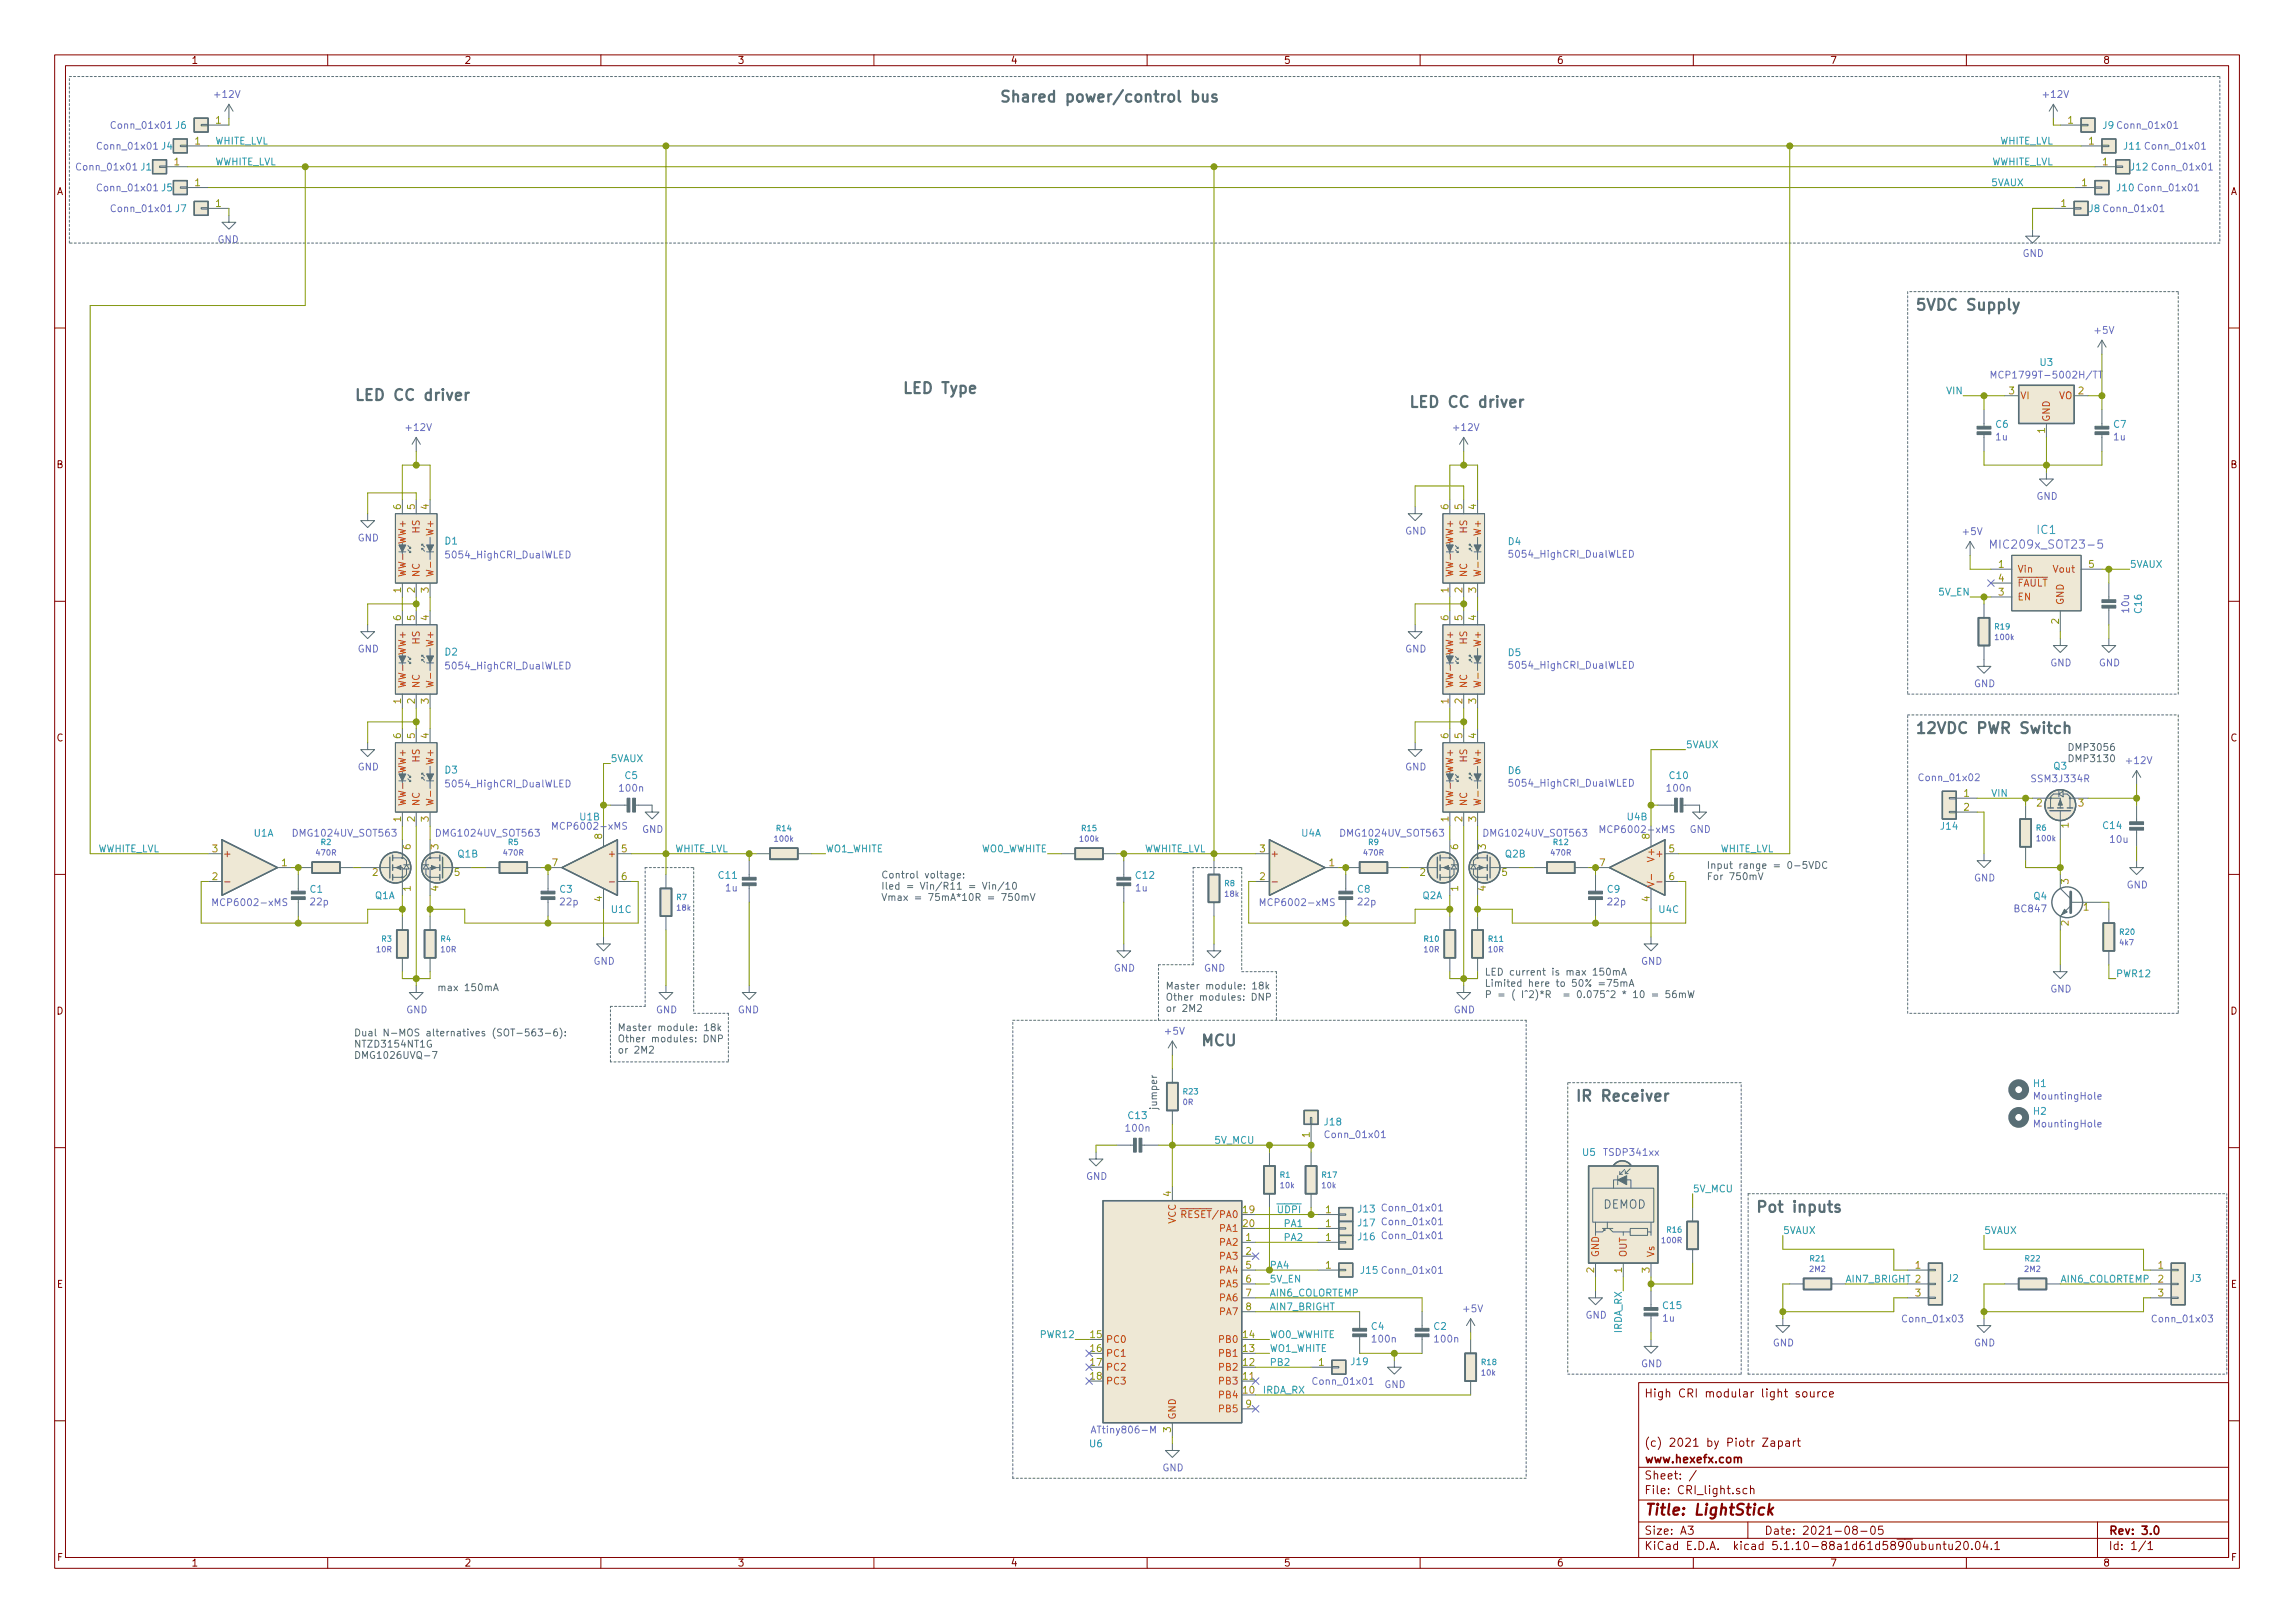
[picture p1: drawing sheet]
<svg xmlns="http://www.w3.org/2000/svg" width="420mm" height="297mm" viewBox="0 0 420 297" stroke-linecap="round" stroke-linejoin="round" font-family="sans-serif">
<defs><g id="words">
<g font-size="2.8" fill="#586e75">
<text x="182.9" y="18.7">Shared power/control bus</text>
<text x="350.5" y="56.8">5VDC Supply</text>
<text x="64.8" y="73.3">LED CC driver</text>
<text x="165.1" y="72">LED Type</text>
<text x="257.8" y="74.6">LED CC driver</text>
<text x="350.5" y="134.3">12VDC PWR Switch</text>
<text x="219.7" y="191.4">MCU</text>
<text x="288.3" y="201.6">IR Receiver</text>
<text x="321.3" y="221.9">Pot inputs</text>
</g>
<text font-size="2.8" fill="#840000" x="301" y="277.3">Title: LightStick</text>
<text font-size="2.1" fill="#6c71c4" x="365.5" y="100.4">MIC209x_SOT23-5</text>
<text font-size="2.1" fill="#268bd2" x="373" y="97.7">IC1</text>
<text font-size="2.1" fill="#586e75" x="293.5" y="221.2">DEMOD</text>
<g font-size="2.1" fill="#840000">
<text x="301" y="255.8">High CRI modular light source</text>
<text x="301" y="267.8">www.hexefx.com</text>
<text x="301" y="264.8">(c) 2021 by Piotr Zapart</text>
<text x="301" y="273.5">File: CRI_light.sch</text>
<text x="301" y="270.8">Sheet: /</text>
<text x="301" y="280.9">Size: A3</text>
<text x="323" y="280.9">Date: 2021-08-05</text>
<text x="386" y="280.9">Rev: 3.0</text>
<text x="301" y="283.7">KiCad E.D.A. kicad 5.1.10-88a1d61d5890ubuntu20.04.1</text>
<text x="386" y="283.7">Id: 1/1</text>
</g>
<g font-size="1.8" fill="#840000">
<text x="35" y="11.7">1</text>
<text x="85" y="11.7">2</text>
<text x="135" y="11.7">3</text>
<text x="185" y="11.7">4</text>
<text x="235" y="11.7">5</text>
<text x="285" y="11.7">6</text>
<text x="335" y="11.7">7</text>
<text x="385" y="11.7">8</text>
<text x="10.4" y="35.7">A</text>
<text x="408.4" y="35.7">A</text>
<text x="10.4" y="85.7">B</text>
<text x="408.4" y="85.7">B</text>
<text x="10.4" y="135.7">C</text>
<text x="408.4" y="135.7">C</text>
<text x="10.4" y="185.7">D</text>
<text x="408.4" y="185.7">D</text>
<text x="10.4" y="235.7">E</text>
<text x="408.4" y="235.7">E</text>
<text x="10.5" y="285.7">F</text>
<text x="35" y="286.7">1</text>
<text x="85" y="286.7">2</text>
<text x="135" y="286.7">3</text>
<text x="185" y="286.7">4</text>
<text x="235" y="286.7">5</text>
<text x="285" y="286.7">6</text>
<text x="335" y="286.7">7</text>
<text x="385" y="286.7">8</text>
<text x="408.5" y="285.7">F</text>
</g>
<g font-size="1.8" fill="#6c71c4">
<text x="39.4" y="17.9">+12V</text>
<text x="374.2" y="17.9">+12V</text>
<text x="20.7" y="23.6">Conn_01x01</text>
<text x="385" y="23.6">J9 Conn_01x01</text>
<text x="18.1" y="27.4">Conn_01x01</text>
<text x="393.1" y="27.4">Conn_01x01</text>
<text x="14.3" y="31.2">Conn_01x01</text>
<text x="18.1" y="35">Conn_01x01</text>
<text x="391.8" y="35">Conn_01x01</text>
<text x="394.3" y="31.2">Conn_01x01</text>
<text x="20.7" y="38.8">Conn_01x01</text>
<text x="382.5" y="38.8">J8 Conn_01x01</text>
<text x="39.8" y="44.5">GND</text>
<text x="370.3" y="47">GND</text>
<text x="383.6" y="61.1">+5V</text>
<text x="366" y="69.3">MCP1799T-5002H/TT</text>
<text x="74.5" y="78.9">+12V</text>
<text x="266.3" y="78.9">+12V</text>
<text x="365.4" y="80.6">1u</text>
<text x="387" y="80.6">1u</text>
<text x="372.8" y="91.5">GND</text>
<text x="65.5" y="99.1">GND</text>
<text x="257.3" y="97.8">GND</text>
<text x="359.5" y="97.9">+5V</text>
<text x="82" y="102.2">5054_HighCRI_DualWLED</text>
<text x="276.7" y="102.1">5054_HighCRI_DualWLED</text>
<text x="389.8" y="112.1" transform="rotate(-90 389.8 112.1)">10u</text>
<text x="65.5" y="119.4">GND</text>
<text x="257.3" y="119.4">GND</text>
<text x="82" y="122.5">5054_HighCRI_DualWLED</text>
<text x="276.7" y="122.4">5054_HighCRI_DualWLED</text>
<text x="361.4" y="125.8">GND</text>
<text x="375.4" y="122">GND</text>
<text x="384.3" y="122">GND</text>
<text x="65.5" y="141">GND</text>
<text x="257.3" y="141">GND</text>
<text x="276.7" y="144">5054_HighCRI_DualWLED</text>
<text x="351.6" y="143">Conn_01x02</text>
<text x="372.2" y="143.2">SSM3J334R</text>
<text x="389.5" y="139.8">+12V</text>
<text x="82" y="144.1">5054_HighCRI_DualWLED</text>
<text x="113.6" y="144.9">100n</text>
<text x="305.3" y="144.9">100n</text>
<text x="54.1" y="153.1">DMG1024UV_SOT563</text>
<text x="80.3" y="153.1">DMG1024UV_SOT563</text>
<text x="101.9" y="151.9">MCP6002-xMS</text>
<text x="117.6" y="152.4">GND</text>
<text x="245.8" y="153.1">DMG1024UV_SOT563</text>
<text x="272" y="153.1">DMG1024UV_SOT563</text>
<text x="293.6" y="152.5">MCP6002-xMS</text>
<text x="309.3" y="152.4">GND</text>
<text x="386.4" y="154.3">10u</text>
<text x="361.4" y="161.3">GND</text>
<text x="39.7" y="165.8">MCP6002-xMS</text>
<text x="56.9" y="165.7">22p</text>
<text x="102.6" y="165.7">22p</text>
<text x="132.9" y="163.2">1u</text>
<text x="207.9" y="163.2">1u</text>
<text x="231.4" y="165.8">MCP6002-xMS</text>
<text x="248.7" y="165.7">22p</text>
<text x="294.4" y="165.7">22p</text>
<text x="369" y="167">BC847</text>
<text x="389.3" y="162.6">GND</text>
<text x="108.7" y="176.6">GND</text>
<text x="203.9" y="177.8">GND</text>
<text x="220.4" y="177.8">GND</text>
<text x="300.4" y="176.6">GND</text>
<text x="74.4" y="185.5">GND</text>
<text x="120.1" y="185.5">GND</text>
<text x="135.1" y="185.5">GND</text>
<text x="266.1" y="185.5">GND</text>
<text x="375.4" y="181.6">GND</text>
<text x="213.4" y="189.4">+5V</text>
<text x="372.7" y="201.3">MountingHole</text>
<text x="206.3" y="207.1">100n</text>
<text x="242.9" y="208.3">Conn_01x01</text>
<text x="372.7" y="206.3">MountingHole</text>
<text x="198.8" y="215.9">GND</text>
<text x="293.9" y="211.5">TSDP341xx</text>
<text x="253.4" y="221.7">Conn_01x01</text>
<text x="253.4" y="226.8">Conn_01x01</text>
<text x="253.4" y="224.2">Conn_01x01</text>
<text x="253.4" y="233.1">Conn_01x01</text>
<text x="251.4" y="245.7">100n</text>
<text x="262.8" y="245.7">100n</text>
<text x="268" y="240.2">+5V</text>
<text x="290.3" y="241.3">GND</text>
<text x="304.5" y="241.9">1u</text>
<text x="348.6" y="242">Conn_01x03</text>
<text x="394.3" y="242">Conn_01x03</text>
<text x="300.4" y="250.2">GND</text>
<text x="324.6" y="246.4">GND</text>
<text x="361.4" y="246.4">GND</text>
<text x="240.7" y="253.5">Conn_01x01</text>
<text x="253.4" y="254">GND</text>
<text x="200.5" y="262.3">ATtiny806-M</text>
<text x="212.8" y="269.3">GND</text>
</g>
<g font-size="1.8" fill="#268bd2">
<text x="32.2" y="23.6">J6</text>
<text x="29.6" y="27.4">J4</text>
<text x="388.9" y="27.4">J11</text>
<text x="25.8" y="31.2">J1</text>
<text x="29.6" y="35">J5</text>
<text x="387.6" y="35">J10</text>
<text x="390.2" y="31.2">J12</text>
<text x="32.2" y="38.8">J7</text>
<text x="373.5" y="67">U3</text>
<text x="365.4" y="78.3">C6</text>
<text x="387" y="78.3">C7</text>
<text x="81.5" y="99.7">D1</text>
<text x="276.1" y="99.8">D4</text>
<text x="392.1" y="112.2" transform="rotate(-90 392.1 112.2)">C16</text>
<text x="81.5" y="120">D2</text>
<text x="276.1" y="120.1">D5</text>
<text x="81.5" y="141.6">D3</text>
<text x="114.5" y="142.6">C5</text>
<text x="276.1" y="141.7">D6</text>
<text x="305.7" y="142.6">C10</text>
<text x="376" y="140.9">Q3</text>
<text x="46.5" y="153.1">U1A</text>
<text x="106.2" y="150.2">U1B</text>
<text x="238.3" y="153.1">U4A</text>
<text x="298" y="150.2">U4B</text>
<text x="355.4" y="151.9">J14</text>
<text x="385.1" y="151.7">C14</text>
<text x="83.8" y="156.9">Q1B</text>
<text x="131.6" y="160.8">C11</text>
<text x="208" y="160.8">C12</text>
<text x="275.6" y="156.9">Q2B</text>
<text x="56.8" y="163.4">C1</text>
<text x="68.7" y="164.6">Q1A</text>
<text x="102.5" y="163.4">C3</text>
<text x="112" y="167.1">U1C</text>
<text x="248.6" y="163.4">C8</text>
<text x="260.4" y="164.6">Q2A</text>
<text x="294.3" y="163.4">C9</text>
<text x="303.8" y="167.1">U4C</text>
<text x="372.4" y="164.7">Q4</text>
<text x="372.3" y="198.9">H1</text>
<text x="206.6" y="204.8">C13</text>
<text x="242.5" y="206">J18</text>
<text x="372.3" y="204">H2</text>
<text x="289.8" y="211.5">U5</text>
<text x="248.7" y="221.9">J13</text>
<text x="248.7" y="227">J16</text>
<text x="248.7" y="224.4">J17</text>
<text x="249.2" y="233.1">J15</text>
<text x="304.5" y="239.6">C15</text>
<text x="356.6" y="234.6">J2</text>
<text x="401" y="234.6">J3</text>
<text x="251.1" y="243.4">C4</text>
<text x="262.5" y="243.4">C2</text>
<text x="247.4" y="249.8">J19</text>
<text x="199.5" y="264.9">U6</text>
</g>
<g font-size="1.8" fill="#b58900">
<text x="39.5" y="22.6">1</text>
<text x="378.6" y="22.6">1</text>
<text x="35.7" y="26.5">1</text>
<text x="382.4" y="26.5">1</text>
<text x="31.9" y="30.3">1</text>
<text x="35.7" y="34.1">1</text>
<text x="381.2" y="34.1">1</text>
<text x="385" y="30.3">1</text>
<text x="39.5" y="37.9">1</text>
<text x="377.3" y="37.9">1</text>
<text x="367.8" y="72.2">3</text>
<text x="380.5" y="72.2">2</text>
<text x="374.4" y="79.3" transform="rotate(-90 374.4 79.3)">1</text>
<text x="73.4" y="93.2" transform="rotate(-90 73.4 93.2)">6</text>
<text x="75.9" y="93.2" transform="rotate(-90 75.9 93.2)">5</text>
<text x="78.5" y="93.2" transform="rotate(-90 78.5 93.2)">4</text>
<text x="265.2" y="93.2" transform="rotate(-90 265.2 93.2)">6</text>
<text x="267.7" y="93.2" transform="rotate(-90 267.7 93.2)">5</text>
<text x="270.3" y="93.2" transform="rotate(-90 270.3 93.2)">4</text>
<text x="365.9" y="103.9">1</text>
<text x="365.9" y="106.5">4</text>
<text x="382.4" y="103.9">5</text>
<text x="73.4" y="113.5" transform="rotate(-90 73.4 113.5)">6</text>
<text x="73.4" y="108.5" transform="rotate(-90 73.4 108.5)">1</text>
<text x="75.9" y="113.5" transform="rotate(-90 75.9 113.5)">5</text>
<text x="75.9" y="108.5" transform="rotate(-90 75.9 108.5)">2</text>
<text x="78.5" y="113.5" transform="rotate(-90 78.5 113.5)">4</text>
<text x="78.5" y="108.5" transform="rotate(-90 78.5 108.5)">3</text>
<text x="265.2" y="113.5" transform="rotate(-90 265.2 113.5)">6</text>
<text x="265.2" y="108.5" transform="rotate(-90 265.2 108.5)">1</text>
<text x="267.7" y="113.5" transform="rotate(-90 267.7 113.5)">5</text>
<text x="267.7" y="108.5" transform="rotate(-90 267.7 108.5)">2</text>
<text x="270.3" y="113.5" transform="rotate(-90 270.3 113.5)">4</text>
<text x="270.3" y="108.5" transform="rotate(-90 270.3 108.5)">3</text>
<text x="365.9" y="109">3</text>
<text x="376.9" y="114.2" transform="rotate(-90 376.9 114.2)">2</text>
<text x="73.4" y="128.8" transform="rotate(-90 73.4 128.8)">1</text>
<text x="75.9" y="128.8" transform="rotate(-90 75.9 128.8)">2</text>
<text x="78.5" y="128.8" transform="rotate(-90 78.5 128.8)">3</text>
<text x="265.2" y="128.8" transform="rotate(-90 265.2 128.8)">1</text>
<text x="267.7" y="128.8" transform="rotate(-90 267.7 128.8)">2</text>
<text x="270.3" y="128.8" transform="rotate(-90 270.3 128.8)">3</text>
<text x="73.4" y="135.1" transform="rotate(-90 73.4 135.1)">6</text>
<text x="75.9" y="135.1" transform="rotate(-90 75.9 135.1)">5</text>
<text x="78.5" y="135.1" transform="rotate(-90 78.5 135.1)">4</text>
<text x="265.2" y="135.1" transform="rotate(-90 265.2 135.1)">6</text>
<text x="267.7" y="135.1" transform="rotate(-90 267.7 135.1)">5</text>
<text x="270.3" y="135.1" transform="rotate(-90 270.3 135.1)">4</text>
<text x="359.6" y="145.8">1</text>
<text x="359.6" y="148.4">2</text>
<text x="372.9" y="147.6">2</text>
<text x="380.5" y="147.6">3</text>
<text x="38.9" y="156">3</text>
<text x="73.4" y="150.4" transform="rotate(-90 73.4 150.4)">1</text>
<text x="75.2" y="155.5" transform="rotate(-90 75.2 155.5)">6</text>
<text x="75.9" y="150.4" transform="rotate(-90 75.9 150.4)">2</text>
<text x="78.5" y="150.4" transform="rotate(-90 78.5 150.4)">3</text>
<text x="80.3" y="155.5" transform="rotate(-90 80.3 155.5)">3</text>
<text x="110.2" y="153.6" transform="rotate(-90 110.2 153.6)">8</text>
<text x="113.8" y="156">5</text>
<text x="230.7" y="156">3</text>
<text x="265.2" y="150.4" transform="rotate(-90 265.2 150.4)">1</text>
<text x="267" y="155.5" transform="rotate(-90 267 155.5)">6</text>
<text x="267.7" y="150.4" transform="rotate(-90 267.7 150.4)">2</text>
<text x="270.3" y="150.4" transform="rotate(-90 270.3 150.4)">3</text>
<text x="272" y="155.5" transform="rotate(-90 272 155.5)">3</text>
<text x="302" y="153.6" transform="rotate(-90 302 153.6)">8</text>
<text x="305.6" y="156">5</text>
<text x="378.7" y="151.5" transform="rotate(-90 378.7 151.5)">1</text>
<text x="38.9" y="161.1">2</text>
<text x="51.6" y="158.5">1</text>
<text x="68.2" y="160.3">2</text>
<text x="83.2" y="160.3">5</text>
<text x="101.1" y="158.5">7</text>
<text x="113.8" y="161.1">6</text>
<text x="230.7" y="161.1">2</text>
<text x="243.4" y="158.5">1</text>
<text x="260" y="160.3">2</text>
<text x="275" y="160.3">5</text>
<text x="292.9" y="158.5">7</text>
<text x="305.6" y="161.1">6</text>
<text x="378.7" y="161.8" transform="rotate(-90 378.7 161.8)">3</text>
<text x="75.2" y="163.1" transform="rotate(-90 75.2 163.1)">1</text>
<text x="80.3" y="163.1" transform="rotate(-90 80.3 163.1)">4</text>
<text x="110.2" y="165" transform="rotate(-90 110.2 165)">4</text>
<text x="267" y="163.1" transform="rotate(-90 267 163.1)">1</text>
<text x="272" y="163.1" transform="rotate(-90 272 163.1)">4</text>
<text x="302" y="165" transform="rotate(-90 302 165)">4</text>
<text x="381.5" y="166.7">1</text>
<text x="378.7" y="169.4" transform="rotate(-90 378.7 169.4)">2</text>
<text x="239.8" y="208.2" transform="rotate(-90 239.8 208.2)">1</text>
<text x="214.4" y="219" transform="rotate(-90 214.4 219)">4</text>
<text x="227.6" y="222">19</text>
<text x="227.6" y="224.6">20</text>
<text x="228.1" y="227.1">1</text>
<text x="242.7" y="222">1</text>
<text x="242.7" y="227.1">1</text>
<text x="242.7" y="224.6">1</text>
<text x="228.1" y="229.7">2</text>
<text x="228.1" y="232.2">5</text>
<text x="242.7" y="232.2">1</text>
<text x="291.8" y="232.9" transform="rotate(-90 291.8 232.9)">2</text>
<text x="296.9" y="232.9" transform="rotate(-90 296.9 232.9)">1</text>
<text x="302" y="232.9" transform="rotate(-90 302 232.9)">3</text>
<text x="350.7" y="232.2">1</text>
<text x="395.1" y="232.2">1</text>
<text x="228.1" y="234.7">6</text>
<text x="228.1" y="237.3">7</text>
<text x="228.1" y="239.8">8</text>
<text x="350.7" y="234.7">2</text>
<text x="350.7" y="237.3">3</text>
<text x="395.1" y="234.7">2</text>
<text x="395.1" y="237.3">3</text>
<text x="199.7" y="244.9">15</text>
<text x="227.6" y="244.9">14</text>
<text x="199.7" y="247.4">16</text>
<text x="199.7" y="250">17</text>
<text x="227.6" y="250">12</text>
<text x="227.6" y="247.4">13</text>
<text x="241.5" y="250">1</text>
<text x="199.7" y="252.5">18</text>
<text x="227.6" y="255.1">10</text>
<text x="227.6" y="252.5">11</text>
<text x="228.1" y="257.6">9</text>
<text x="214.4" y="262.1" transform="rotate(-90 214.4 262.1)">3</text>
</g>
<g font-size="1.8" fill="#2aa198">
<text x="39.4" y="26.5">WHITE_LVL</text>
<text x="365.9" y="26.5">WHITE_LVL</text>
<text x="39.4" y="30.3">WWHITE_LVL</text>
<text x="364.2" y="30.3">WWHITE_LVL</text>
<text x="364.5" y="34.1">5VAUX</text>
<text x="356.5" y="72.2">VIN</text>
<text x="389.9" y="103.9">5VAUX</text>
<text x="355.1" y="109">5V_EN</text>
<text x="308.6" y="136.9">5VAUX</text>
<text x="111.8" y="139.5">5VAUX</text>
<text x="364.5" y="145.8">VIN</text>
<text x="17.5" y="156">WWHITE_LVL</text>
<text x="123.3" y="156">WHITE_LVL</text>
<text x="151.1" y="156">WO1_WHITE</text>
<text x="179.4" y="156">WO0_WWHITE</text>
<text x="209.5" y="156">WWHITE_LVL</text>
<text x="315" y="156">WHITE_LVL</text>
<text x="387.3" y="178.9">PWR12</text>
<text x="222.2" y="209.3">5V_MCU</text>
<text x="309.9" y="218.2">5V_MCU</text>
<text x="233.7" y="222">UDPI</text>
<text x="234.9" y="227.1">PA2</text>
<text x="234.9" y="224.6">PA1</text>
<text x="326.4" y="225.8">5VAUX</text>
<text x="363.2" y="225.8">5VAUX</text>
<text x="232.4" y="232.2">PA4</text>
<text x="232.4" y="234.7">5V_EN</text>
<text x="232.4" y="237.3">AIN6_COLORTEMP</text>
<text x="232.4" y="239.8">AIN7_BRIGHT</text>
<text x="337.8" y="234.7">AIN7_BRIGHT</text>
<text x="377.2" y="234.7">AIN6_COLORTEMP</text>
<text x="190.8" y="244.9">PWR12</text>
<text x="232.4" y="244.9">WO0_WWHITE</text>
<text x="296.9" y="244" transform="rotate(-90 296.9 244)">IRDA_RX</text>
<text x="232.4" y="247.4">WO1_WHITE</text>
<text x="232.4" y="250">PB2</text>
<text x="231.1" y="255.1">IRDA_RX</text>
</g>
<g font-size="1.8" fill="#cb4b16">
<text x="369.8" y="73.1">VI</text>
<text x="375.3" y="77.3" transform="rotate(-90 375.3 77.3)">GND</text>
<text x="376.9" y="73.1">VO</text>
<text x="74.3" y="99.4" transform="rotate(-90 74.3 99.4)">WW+</text>
<text x="76.8" y="97.5" transform="rotate(-90 76.8 97.5)">HS</text>
<text x="79.4" y="97.7" transform="rotate(-90 79.4 97.7)">W+</text>
<text x="266.1" y="99.4" transform="rotate(-90 266.1 99.4)">WW+</text>
<text x="268.6" y="97.5" transform="rotate(-90 268.6 97.5)">HS</text>
<text x="271.1" y="97.7" transform="rotate(-90 271.1 97.7)">W+</text>
<text x="74.3" y="105.7" transform="rotate(-90 74.3 105.7)">WW-</text>
<text x="76.8" y="105.7" transform="rotate(-90 76.8 105.7)">NC</text>
<text x="266.1" y="105.7" transform="rotate(-90 266.1 105.7)">WW-</text>
<text x="268.6" y="105.7" transform="rotate(-90 268.6 105.7)">NC</text>
<text x="369.3" y="104.8">Vin</text>
<text x="369.3" y="107.4">FAULT</text>
<text x="376" y="104.8">Vout</text>
<text x="369.3" y="109.9">EN</text>
<text x="377.8" y="110.8" transform="rotate(-90 377.8 110.8)">GND</text>
<text x="74.3" y="119.7" transform="rotate(-90 74.3 119.7)">WW+</text>
<text x="76.8" y="117.8" transform="rotate(-90 76.8 117.8)">HS</text>
<text x="79.4" y="118" transform="rotate(-90 79.4 118)">W+</text>
<text x="266.1" y="119.7" transform="rotate(-90 266.1 119.7)">WW+</text>
<text x="268.6" y="117.8" transform="rotate(-90 268.6 117.8)">HS</text>
<text x="271.1" y="118" transform="rotate(-90 271.1 118)">W+</text>
<text x="74.3" y="126" transform="rotate(-90 74.3 126)">WW-</text>
<text x="76.8" y="126" transform="rotate(-90 76.8 126)">NC</text>
<text x="266.1" y="126" transform="rotate(-90 266.1 126)">WW-</text>
<text x="268.6" y="126" transform="rotate(-90 268.6 126)">NC</text>
<text x="74.3" y="141.3" transform="rotate(-90 74.3 141.3)">WW+</text>
<text x="76.8" y="139.4" transform="rotate(-90 76.8 139.4)">HS</text>
<text x="79.4" y="139.6" transform="rotate(-90 79.4 139.6)">W+</text>
<text x="266.1" y="141.3" transform="rotate(-90 266.1 141.3)">WW+</text>
<text x="268.6" y="139.4" transform="rotate(-90 268.6 139.4)">HS</text>
<text x="271.1" y="139.6" transform="rotate(-90 271.1 139.6)">W+</text>
<text x="74.3" y="147.6" transform="rotate(-90 74.3 147.6)">WW-</text>
<text x="76.8" y="147.6" transform="rotate(-90 76.8 147.6)">NC</text>
<text x="266.1" y="147.6" transform="rotate(-90 266.1 147.6)">WW-</text>
<text x="268.6" y="147.6" transform="rotate(-90 268.6 147.6)">NC</text>
<text x="40.8" y="156.9">+</text>
<text x="111.1" y="157.3" transform="rotate(-90 111.1 157.3)">V+</text>
<text x="111.9" y="156.9">+</text>
<text x="232.5" y="156.9">+</text>
<text x="302.9" y="157.3" transform="rotate(-90 302.9 157.3)">V+</text>
<text x="303.6" y="156.9">+</text>
<text x="215.3" y="224" transform="rotate(-90 215.3 224)">VCC</text>
<text x="217" y="222.9">RESET/PA0</text>
<text x="223.4" y="225.5">PA1</text>
<text x="223.4" y="228">PA2</text>
<text x="223.4" y="230.5">PA3</text>
<text x="223.4" y="233.1">PA4</text>
<text x="292.7" y="230.2" transform="rotate(-90 292.7 230.2)">GND</text>
<text x="297.8" y="230.2" transform="rotate(-90 297.8 230.2)">OUT</text>
<text x="302.9" y="230.2" transform="rotate(-90 302.9 230.2)">Vs</text>
<text x="223.4" y="235.6">PA5</text>
<text x="223.4" y="238.2">PA6</text>
<text x="202.4" y="245.8">PC0</text>
<text x="223.4" y="245.8">PB0</text>
<text x="223.4" y="240.7">PA7</text>
<text x="202.4" y="248.3">PC1</text>
<text x="202.4" y="250.9">PC2</text>
<text x="223.4" y="250.9">PB2</text>
<text x="223.4" y="248.3">PB1</text>
<text x="202.4" y="253.4">PC3</text>
<text x="223.4" y="255.9">PB4</text>
<text x="223.4" y="253.4">PB3</text>
<text x="215.3" y="259.9" transform="rotate(-90 215.3 259.9)">GND</text>
<text x="223.4" y="258.5">PB5</text>
</g>
<g font-size="1.8" fill="#586e75">
<text x="378.5" y="137.4">DMP3056</text>
<text x="378.5" y="139.5">DMP3130</text>
<text x="161.3" y="160.8">Control voltage:</text>
<text x="312.4" y="159">Input range = 0-5VDC</text>
<text x="312.4" y="161.1">For 750mV</text>
<text x="161.3" y="162.8">Iled = Vin/R11 = Vin/10</text>
<text x="161.3" y="164.9">Vmax = 75mA*10R = 750mV</text>
<text x="271.8" y="178.5">LED current is max 150mA</text>
<text x="80" y="181.4">max 150mA</text>
<text x="213.4" y="181.1">Master module: 18k</text>
<text x="213.4" y="183.1">Other modules: DNP</text>
<text x="213.4" y="185.2">or 2M2</text>
<text x="271.8" y="180.6">Limited here to 50% =75mA</text>
<text x="271.8" y="182.7">P = ( I^2)*R = 0.075^2 * 10 = 56mW</text>
<text x="64.8" y="189.7">Dual N-MOS alternatives (SOT-563-6):</text>
<text x="64.8" y="191.7">NTZD3154NT1G</text>
<text x="113" y="188.7">Master module: 18k</text>
<text x="113" y="190.8">Other modules: DNP</text>
<text x="64.8" y="193.8">DMG1026UVQ-7</text>
<text x="113" y="192.8">or 2M2</text>
<text x="211.8" y="203.2" transform="rotate(-90 211.8 203.2)">jumper</text>
</g>
<g font-size="1.4" fill="#268bd2">
<text x="365.3" y="115.2">R19</text>
<text x="58.8" y="154.6">R2</text>
<text x="93.1" y="154.6">R5</text>
<text x="142.2" y="152.1">R14</text>
<text x="198.1" y="152.1">R15</text>
<text x="250.6" y="154.6">R9</text>
<text x="284.5" y="154.6">R12</text>
<text x="372.8" y="152">R6</text>
<text x="123.9" y="164.7">R7</text>
<text x="224.2" y="162.2">R8</text>
<text x="69.9" y="172.4">R3</text>
<text x="80.7" y="172.4">R4</text>
<text x="260.8" y="172.4">R10</text>
<text x="272.6" y="172.4">R11</text>
<text x="388.1" y="171.1">R20</text>
<text x="216.7" y="200.3">R23</text>
<text x="234.4" y="215.5">R1</text>
<text x="242.1" y="215.5">R17</text>
<text x="305.2" y="225.6">R16</text>
<text x="331.4" y="230.8">R21</text>
<text x="370.8" y="230.8">R22</text>
<text x="271.3" y="249.8">R18</text>
</g>
<g font-size="1.4" fill="#6c71c4">
<text x="365.4" y="117.1">100k</text>
<text x="141.9" y="154">100k</text>
<text x="197.8" y="154">100k</text>
<text x="373" y="154">100k</text>
<text x="58" y="156.6">470R</text>
<text x="92.3" y="156.6">470R</text>
<text x="249.8" y="156.6">470R</text>
<text x="284.1" y="156.6">470R</text>
<text x="124" y="166.7">18k</text>
<text x="224.3" y="164.1">18k</text>
<text x="388.2" y="173">4k7</text>
<text x="69" y="174.3">10R</text>
<text x="80.8" y="174.3">10R</text>
<text x="260.8" y="174.3">10R</text>
<text x="272.6" y="174.3">10R</text>
<text x="216.6" y="202.2">0R</text>
<text x="234.5" y="217.5">10k</text>
<text x="242.1" y="217.5">10k</text>
<text x="304.4" y="227.5">100R</text>
<text x="331.4" y="232.8">2M2</text>
<text x="370.7" y="232.8">2M2</text>
<text x="271.3" y="251.8">10k</text>
</g>
</g></defs>
<g fill="none" stroke="#840000" stroke-width=".18">
<path d="M10 10h400v277h-400zM12 12h396v273.1h-396zM60 10v2M110 10v2M160 10v2M210 10v2M260 10v2M310 10v2M360 10v2M10 60h2M408 60h2M10 110h2"/>
<path d="M408 110h2M10 160h2M408 160h2M10 210h2M408 210h2M300 253h108v32.1h-108zM330.1 254.8l.2-.1 .4 .1v.8l-.2 .1-.4-.1zM331.4 254.7v.8a.39 .39 0 0 0 .7 .1M332.1 254.7v1M332.8 254.7v1M333.2 254.7l-.3 .1-.1 .2M334.4 254.8l-.4-.1-.3 .3v.6l.3 .1 .4-.1"/>
<path d="M334.9 255.2l.8-.1-.1-.3-.4-.1-.3 .2 .1 .7h.6M10 260h2M300 278.5h108M300 274.5h108M300 268.5h108M309 279.3h1l-.5 .6 .4 .1v.7l-.2 .1-.7-.1M310.5 269.1l-1.2 2M318.5 272.5l-.4-.1-.2 .2 .1 .2 .5 .2v.3h-.6M319.8 272.5l-.4-.1-.3 .3 .1 .6 .2 .1 .4-.1M320 278.5v3M320.5 272.5l.2-.1 .3 .1 .1 .9M320.5 271.9v1.5"/>
<path d="M322.7 263.2h1l-1 1.5h1M324.3 263.8h.5l.1 .9M324.9 264.1h-.5a.29 .29 0 0 0-.2 .3 .29 .29 0 0 0 .2 .3l.5-.1M325.6 263.8l.4-.1 .3 .3-.1 .6-.2 .1-.4-.1M325.6 263.7v1.5M326.9 263.8h.6l.1 .9M327.6 264.1h-.5l-.2 .2v.3l.2 .1 .5-.1M328.3 263.7v1M328.8 263.7l-.4 .1-.1 .2M329 263.7h.6M329.2 263.2v1.3l.4 .2M339.5 279.9l-.3-.2v-.2l.3-.2 .4 .1 .1 .2-.1 .3h-.4l-.3 .3v.5l.3 .1 .4-.1 .1-.2v-.3l-.2-.3"/>
<path d="M342.6 279.5l.4-.2a.94 .94 0 0 1 0 1.5 .82 .82 0 0 1-.4-1.3zM344.7 279.3h-.7l-.1 .7 .2-.1h.5l.2 .3-.1 .5-.3 .1-.5-.1M384 278.5v6.6M408 260h2M60 285.1v1.9M110 285.1v1.9M160 285.1v1.9M210 285.1v1.9M260 285.1v1.9M300 281.5h108M310 285.1v1.9M340.7 280.2h1.1"/>
<path d="M354.6 282.7l.2-.1 .3 .1 .1 .9M354.6 282.6v1M355.7 282.6h.6M355.9 282.1v1.3l.4 .2M356.8 282.6l.1 .9 .3 .1 .2-.1M357.4 282.6v1M358.1 282.3l.5-.2 .3 .4-.9 1.1h.9M359.6 282.3l.3-.2a.86 .86 0 0 1 .1 1.5l-.4-.3-.1-.6zM360 285.1v1.9M361 283.5v.1M361.8 282.3l.3-.2a.94 .94 0 0 1 0 1.5 .82 .82 0 0 1-.3-1.3zM363.4 282l-.3 1.1h.9"/>
<path d="M363.8 282.6v1M364.6 283.5v.1M365.2 282.5l.4-.4v1.5M365.2 283.6h.9M392.8 282l-1.3 2M393.2 282.5l.5-.4v1.5M393.2 283.6h.9"/>
</g>
<path d="M318.2 266.9l.2-.2 .3 .1 .1 .9M394.5 279.5l.2-.2a.81 .81 0 0 1 .6 .6 .81 .81 0 0 1-.3 .8l-.1 .1a.79 .79 0 0 1-.4-1.3z" fill="none" stroke="#840000" stroke-width=".3"/>
<path d="M324 275.2l-.3 2M324 276.5l.5 .7M324.6 275.9l-.8 .8" fill="none" stroke="#840000" stroke-width=".41"/>
<g fill="#eee8d5" stroke="#eee8d5" stroke-width=".18">
<path d="M141 155.2h5v2.1h-5z"/>
<path d="M245.1 221h2.5v2.6h-2.5z"/>
<path d="M196.8 155.2h5.1v2.1h-5.1z"/>
<path d="M387.3 29.2h2.6v2.6h-2.6z"/>
<path d="M384.8 25.4h2.5v2.6h-2.5z"/>
<path d="M381 21.6h2.5v2.6h-2.5z"/>
<path d="M383.5 33.1h2.6v2.5h-2.6z"/>
<path d="M379.7 36.9h2.6v2.5h-2.6z"/>
<path d="M27.9 29.2h2.6v2.6h-2.6z"/>
<path d="M31.7 25.4h2.6v2.6h-2.6z"/>
<path d="M35.6 21.6h2.5v2.6h-2.5z"/>
<path d="M31.7 33.1h2.6v2.5h-2.6z"/>
<path d="M232.4 153.7l10.2 5.1-10.2 5.1z"/>
<path d="M72.4 114.3h7.6v12.7h-7.6z"/>
<path d="M294.6 158.8l10.2-5.1v10.2z"/>
<path d="M248.9 157.8h5.1v2h-5.1z"/>
<path d="M283.2 157.8h5.1v2h-5.1z"/>
<path d="M221.2 160.1h2.1v5h-2.1z"/>
<path d="M397.5 231.2h2.5v7.6h-2.5z"/>
<path d="M369.6 70.5h10.1v7h-10.1z"/>
<path d="M353.1 231.2h2.5v7.6h-2.5z"/>
<path d="M330.2 234h5.1v2h-5.1z"/>
<path d="M245.1 231.2h2.5v2.5h-2.5z"/>
<path d="M385.1 168.9h2v5.1h-2z"/>
<path d="M268.2 247.7h2.1v5.1h-2.1z"/>
<path d="M368.3 101.6h12.7v10.2h-12.7z"/>
<path d="M362.2 113.1h2v5h-2z"/>
<path d="M369.6 234h5v2h-5z"/>
<path d="M213.6 198.2h2v5h-2z"/>
<path d="M245.1 226.1h2.5v2.5h-2.5z"/>
<path d="M245.1 223.6h2.5v2.5h-2.5z"/>
<path d="M238.8 203.2h2.5v2.6h-2.5z"/>
<path d="M243.8 249h2.6v2.5h-2.6z"/>
<path d="M231.4 213.4h2v5.1h-2z"/>
<path d="M355.6 144.8h2.5v5.1h-2.5z"/>
<path d="M369.8 149.9h2.1v5.1h-2.1z"/>
<path d="M264.2 135.9h7.6v12.7h-7.6z"/>
<path d="M35.6 36.9h2.5v2.5h-2.5z"/>
<path d="M295.7 212.9a1.94 1.94 0 0 1 2.9 .4l-1.6 1.1-1.6-1.1z"/>
<path d="M290.8 213.4h12.7v17.8h-12.7z"/>
<path d="M308.9 223.6h2v5h-2z"/>
<path d="M201.9 219.7h25.4v40.7h-25.4z"/>
<path d="M239 213.4h2v5.1h-2z"/>
<path d="M57.1 157.8h5.1v2h-5.1z"/>
<path d="M264.4 170.2h2v5.1h-2z"/>
<path d="M91.4 157.8h5.1v2h-5.1z"/>
<path d="M269.5 170.2h2v5.1h-2z"/>
<path d="M120.9 162.6h2v5.1h-2z"/>
<path d="M72.4 94h7.6v12.7h-7.6z"/>
<path d="M102.9 158.8l10.1-5.1v10.2z"/>
<path d="M40.6 153.7l10.2 5.1-10.2 5.1z"/>
<path d="M264.2 114.3h7.6v12.7h-7.6z"/>
<path d="M72.4 135.9h7.6v12.7h-7.6z"/>
<path d="M77.7 170.2h2.1v5.1h-2.1z"/>
<path d="M264.2 94h7.6v12.7h-7.6z"/>
<path d="M72.6 170.2h2.1v5.1h-2.1z"/>
<circle cx="377.2" cy="147.4" r="2.82"/>
<circle cx="271.8" cy="158.8" r="2.82"/>
<circle cx="72.4" cy="158.8" r="2.82"/>
<circle cx="80" cy="158.8" r="2.82"/>
<circle cx="264.2" cy="158.8" r="2.82"/>
</g>
<g fill="none" stroke="#586e75" stroke-width=".3">
<path d="M362.2 113.1h2v5h-2zM57.1 157.8h5.1v2h-5.1zM91.4 157.8h5.1v2h-5.1zM141 155.2h5v2.1h-5zM196.8 155.2h5.1v2.1h-5.1zM248.9 157.8h5.1v2h-5.1zM283.2 157.8h5.1v2h-5.1zM369.8 149.9h2.1v5.1h-2.1zM72.6 170.2h2.1v5.1h-2.1zM77.7 170.2h2.1v5.1h-2.1zM120.9 162.6h2v5.1h-2zM221.2 160.1h2.1v5h-2.1z"/>
<path d="M264.4 170.2h2v5.1h-2zM269.5 170.2h2v5.1h-2zM385.1 168.9h2v5.1h-2zM213.6 198.2h2v5h-2zM231.4 213.4h2v5.1h-2zM239 213.4h2v5.1h-2zM308.9 223.6h2v5h-2zM330.2 234h5.1v2h-5.1zM369.6 234h5v2h-5zM268.2 247.7h2.1v5.1h-2.1z"/>
</g>
<g fill="none" stroke="#586e75" stroke-width=".18">
<path d="M41.9 19.1l.8 1.3M41.9 19.1v2.5M41.9 19.1l-.8 1.3M375.9 19.1l-.7 1.3M375.9 19.1v2.5M375.9 19.1l.8 1.3M29.2 30.4h1.3v.2h-1.3zM30.5 30.5h3.8M33 26.6h1.3v.2h-1.3zM33 34.2h1.3v.3h-1.3zM34.3 26.7h3.8M34.3 34.3h3.8"/>
<path d="M36.8 22.8h1.3v.2h-1.3zM36.8 38h1.3v.3h-1.3zM38.1 22.9h3.8M38.1 38.1h3.8M41.9 39.4v1.3h-1.3l1.3 1.2 1.3-1.2h-1.3M375.9 38.1h3.8M377.2 22.9h3.8M379.7 38h1.3v.3h-1.3zM379.7 34.3h3.8M381 22.8h1.3v.2h-1.3zM381 26.7h3.8M383.5 34.2h1.3v.3h-1.3z"/>
<path d="M383.5 30.5h3.8M384.8 26.6h1.3v.2h-1.3zM387.3 30.4h1.3v.2h-1.3zM372.1 41.9v1.3h1.3l-1.3 1.3-1.3-1.3h1.3M363.2 75v3.3M363.2 79.3v3.3M367 72.4h2.6M374.6 77.5v2.5M379.7 72.4h2.6M384.8 62.3v2.5M384.8 75v3.3M384.8 79.3v3.3"/>
<path d="M384.8 62.3l-.8 1.2M384.8 62.3l.8 1.2M67.3 94v1.3h1.3l-1.3 1.3-1.3-1.3h1.3M72.4 94h7.6v12.7h-7.6zM73.7 91.5v2.5M73.7 99.4v2M74.7 99.9l.5 .5h-.3M76.2 80l-.8 1.3M76.2 80v2.6M76.2 91.5v2.5M76.2 80l.8 1.3M77.2 99.6v.3"/>
<path d="M77.5 99.6h-.3l.5 .5M78.7 91.5v2.5M78.7 98.3v4.1M259.1 92.7v1.3h1.2l-1.2 1.3-1.3-1.3h1.3M264.2 94h7.6v12.7h-7.6zM265.4 91.5v2.5M265.4 99.4v2M266.4 99.9l.6 .5h-.3M268 80l-.8 1.3M268 80v2.6M268 91.5v2.5M268 80l.7 1.3"/>
<path d="M269 99.6v.3M269.2 99.6h-.2l.5 .5M270.5 91.5v2.5M270.5 98.3v4.1M360.7 99.1l-.8 1.3M360.7 99.1v2.5M360.7 99.1l.7 1.3M374.6 86.4v1.3h1.3l-1.3 1.2-1.2-1.2h1.2M67.3 114.3v1.3h1.3l-1.3 1.3-1.3-1.3h1.3M72.4 114.3h7.6v12.7h-7.6zM73 101h1.3M73.7 106.7v2.6"/>
<path d="M73.7 111.8v2.5M73.7 119.7v2M74.7 100.6l.5 .5h-.3M75.2 100.1v.3M75.2 100.9v.2M76.2 106.7v2.6M76.2 111.8v2.5M77.2 100.4v.2M77.2 119.9v.3M77.5 119.9h-.3l.5 .5M77.5 100.4h-.3l.5 .5M78.1 101h1.3"/>
<path d="M78.7 106.7v2.6M78.7 111.8v2.5M78.7 118.7v4M259.1 114.3v1.3h1.2l-1.2 1.3-1.3-1.3h1.3M264.2 114.3h7.6v12.7h-7.6zM264.8 101h1.3M265.4 106.7v2.6M265.4 111.8v2.5M265.4 119.7v2M266.4 100.6l.6 .5h-.3M267 100.1v.3M267 100.9v.2"/>
<path d="M268 106.7v2.6M268 111.8v2.5M269 100.4v.2M269 119.9v.3M269.2 119.9h-.2l.5 .5M269.2 100.4h-.2l.5 .5M269.9 101h1.2M270.5 106.7v2.6M270.5 111.8v2.5M270.5 118.7v4M363.2 118.1v3.9h1.3l-1.3 1.2-1.3-1.2h1.3M363.2 110.5v2.6"/>
<path d="M364.5 104.2h3.8M364.5 109.3h3.8M364.5 106.7h3.8M368.3 101.6h12.7v10.2h-12.7zM377.2 116.9v1.2h1.3l-1.3 1.3-1.3-1.3h1.3M377.2 111.8v3.8M381 104.2h3.8M386.1 116.9v1.2h1.2l-1.2 1.3-1.3-1.3h1.3M386.1 106.7v3.3M386.1 111v3.3M67.3 135.9v1.3h1.3l-1.3 1.3-1.3-1.3h1.3M72.4 135.9h7.6v12.7h-7.6z"/>
<path d="M73 121.3h1.3M73.7 127v2.6M73.7 133.4v2.5M74.7 120.9l.5 .5h-.3M74.7 120.2l.5 .5h-.3M75.2 120.4v.3M75.2 121.2v.2M76.2 127v2.6M76.2 133.4v2.5M77.2 120.7v.2M77.5 120.7h-.3l.5 .5M78.1 121.3h1.3"/>
<path d="M78.7 127v2.6M78.7 133.4v2.5M259.1 135.9v1.3h1.2l-1.2 1.3-1.3-1.3h1.3M264.2 135.9h7.6v12.7h-7.6zM264.8 121.3h1.3M265.4 127v2.6M265.4 133.4v2.5M266.4 120.9l.6 .5h-.3M266.4 120.2l.6 .5h-.3M267 120.4v.3M267 121.2v.2M268 127v2.6"/>
<path d="M268 133.4v2.5M269 120.7v.2M269.2 120.7h-.2l.5 .5M269.9 121.3h1.2M270.5 127v2.6M270.5 133.4v2.5M386.5 138.3l.2-.2a.67 .67 0 0 1 .4 .7 .67 .67 0 0 1-.4 .6l-.3-.2v-.3zM387 136.1l-.4 .1-.2 .4v.6l.2 .1h.4l.1-.2-.1-.5h-.4l-.2 .2M38.1 156.2h2.5M50.8 158.8h2.5M54.6 158.8h2.5M62.2 158.8h2.6"/>
<path d="M66 158.8h5.4M71.9 158.8h1.8v5.1M71.9 157h1.8M73 142.9h1.3M73.7 157h.2l.5 .5v.8M73.7 141.3v2M73.7 148.6v2.6M73.7 153.7v3.3M73.9 158.3h1M74.4 159v1.1l-.5 .5h-2M74.4 158.3l.5 .7h-1zM74.7 142.5l.5 .5h-.3"/>
<path d="M74.7 141.8l.5 .5h-.3M75.2 142v.3M75.2 142.8v.2M76.2 148.6v2.6M77.2 141.5v.3M77.2 142.3v.2M77.5 142.3h-.3l.5 .5M77.5 141.5h-.3l.5 .5M77.5 158.3h1M78 159v1.1l.5 .5h2M78 158.3l.5 .7h-1zM78.1 142.9h1.3"/>
<path d="M78.7 157h-.2l-.5 .5v.8M78.7 140.2v4.1M78.7 148.6v2.6M78.7 153.7v3.3M78.7 157h1.8M80.5 158.8h-1.8v5.1M81 158.8h5.4M88.9 158.8h2.5M96.5 158.8h2.6M100.3 158.8h2.6M110.5 151.2v3.8M111.8 147.4h3.3"/>
<path d="M113 156.2h2.6M116.1 147.4h3.3v1.2h1.2l-1.2 1.3-1.3-1.3h1.3M137.2 157.5v3.3M138.4 156.2h2.6M146 156.2h2.6M174.7 159.9v1l-.2 .2-.3-.1M174.7 159.9h-.4l-.2 .2 .1 .5h.5M176.4 159.9v.1M194.3 156.2h2.5M201.9 156.2h2.6M205.7 157.5v3.3M222.2 157.5v2.6"/>
<path d="M229.9 156.2h2.5M242.6 158.8h2.5M246.4 158.8h2.5M254 158.8h2.5M257.8 158.8h5.3M263.7 158.8h1.7v5.1M263.7 157h1.7M264.8 142.9h1.3M265.4 157h.3l.5 .5v.8M265.4 141.3v2M265.4 148.6v2.6M265.4 153.7v3.3"/>
<path d="M265.7 158.3h1M266.2 159v1.1l-.5 .5h-2M266.2 158.3l.5 .7h-1zM266.4 142.5l.6 .5h-.3M266.4 141.8l.6 .5h-.3M267 142v.3M267 142.8v.2M268 148.6v2.6M269 141.5v.3M269 142.3v.2M269.2 142.3h-.2l.5 .5M269.2 141.5h-.2l.5 .5"/>
<path d="M269.2 158.3h1.1M269.7 159v1.1l.6 .5h2M269.7 158.3l.6 .7h-1.1zM269.9 142.9h1.2M270.5 157h-.2l-.6 .5v.8M270.5 140.2v4.1M270.5 148.6v2.6M270.5 153.7v3.3M270.5 157h1.8M272.3 158.8h-1.8v5.1M272.8 158.8h5.3M280.7 158.8h2.5"/>
<path d="M288.3 158.8h2.5M292.1 158.8h2.5M302.3 151.2v3.8M303.5 147.4h3.3M304.8 156.2h2.5M307.8 147.4h3.3v1.2h1.3l-1.3 1.3-1.2-1.3h1.2M321.9 159.7l.5 1.3 .4-1.3M330.8 157.7h-.7v.6l.2-.1 .5 .1v.5l-.2 .1-.5-.1M331.2 157.7l.4 1.2 .4-1.2M332.4 157.7a.64 .64 0 0 1 .8 .6 .64 .64 0 0 1-.8 .6zM334.4 157.8a.6 .6 0 0 0-.8 .4 .6 .6 0 0 0 .6 .7l.2-.1M356.9 148.5h1.2v.3h-1.2z"/>
<path d="M356.9 146h1.2v.2h-1.2zM358.1 146.1h3.8M358.1 148.6h3.8M363.2 156.2v1.3h1.3l-1.3 1.3-1.3-1.3h1.3M370.8 147.4v2.5M370.8 155v2.5M372.1 146.1h5.1v1.8M376.9 145.3h-1l-.5 .5v2.1M376.9 145.3l.8-.5v1zM376.9 144.8v1M377.2 148.4v5.3M377.7 145.3h.8l.5 .5v.3"/>
<path d="M379 146.1v1.8M379 146.1h3.3M391.2 157.5v1.3h1.2l-1.2 1.3-1.3-1.3h1.3M391.2 141l-.8 1.3M391.2 141v2.5M391.2 147.4v3.3M391.2 151.7v3.3M391.2 141l.7 1.3M38.1 161.3h2.5M54.6 160.1v3.3M54.6 164.4v3.3M73.7 167.7v2.5"/>
<path d="M73.7 175.3v2.5M78.7 167.7v2.5M78.7 175.3v2.5M100.3 160.1v3.3M100.3 164.4v3.3M110.5 171.5v1.3h1.3l-1.3 1.2-1.3-1.2h1.3M110.5 162.6v3.8M113 161.3h2.6M121.9 160.1v2.5M121.9 167.7v2.5M137.2 161.8v3.3M175.3 160.3l.6-.1-.1-.3h-.4l-.1 .1v.6h.5"/>
<path d="M176.4 160.6v.1M179.9 161.5l.4 1.2 .4-1.2M181.1 161.5v.1M181.1 161.9v.8M181.7 162l.2-.1 .3 .1 .1 .7M181.7 161.9v.8M183.8 161.4l-1.1 1.7M184.1 161.8l.4-.3v1.2M184.1 162.7h.8M185.3 163.5h-.6l-.1 .6 .5-.1 .3 .3v.3l-.3 .2-.5-.1M185.5 161.6l.2-.1a.69 .69 0 0 1 .4 .6 .69 .69 0 0 1-.4 .6 .83 .83 0 0 1-.2-1.1zM186 163.6l.2-.1a.69 .69 0 0 1 .4 .7 .69 .69 0 0 1-.4 .6 .83 .83 0 0 1-.2-1.2z"/>
<path d="M187.1 164.1l.2-.1h.3l.1 .8M187.1 164v.8M187.7 164.1l.1-.1h.3l.1 .8M188.6 163.5l.5 1.3 .4-1.3M205.7 172.8v1.2h1.3l-1.3 1.3-1.2-1.3h1.2M205.7 161.8v3.3M222.2 172.8v1.2h1.3l-1.3 1.3-1.2-1.3h1.2M222.2 165.1v2.6M229.9 161.3h2.5M231.8 179.7v1.3M246.4 160.1v3.3M246.4 164.4v3.3"/>
<path d="M265.4 167.7v2.5M265.4 175.3v2.5M270.5 167.7v2.5M270.5 175.3v2.5M292.1 160.1v3.3M292.1 164.4v3.3M293.5 177.2h-.6v.6l.5-.1 .2 .2v.3l-.2 .3-.5-.2M294.2 177.3l.2-.1a.69 .69 0 0 1 .4 .6 .69 .69 0 0 1-.4 .7l-.2-.2-.1-.3zM294.2 179.3h.9l-.6 1.2M295.4 177.8l.2-.2 .3 .1v.8M295.4 177.6v.9M295.9 177.8l.2-.2 .3 .1 .1 .8"/>
<path d="M296.2 179.3h-.6l-.1 .6 .2-.2 .5 .2v.5l-.2 .1-.5-.1M296.7 179.8l.3-.1h.3v.8M296.7 179.7v.8M296.9 178.5l.4-1.3 .4 1.3M297 178.1h.6M297.3 179.9l.2-.2h.3v.8M302.3 171.5v1.3h1.2l-1.2 1.2-1.3-1.2h1.3M302.3 162.6v3.8M304.8 161.3h2.5M377.2 176.6v1.2h1.3l-1.3 1.3-1.3-1.3h1.3M377.2 160.1v2.5l1.9 1.9M379.1 165.8l-1.9 1.9v2.5"/>
<path d="M379.1 165.1h5.7M386.1 166.4v2.5M386.1 174v2.6M76.2 180.4v1.2h1.3l-1.3 1.3-1.3-1.3h1.3M78.9 190.5a.59 .59 0 0 0-.7 .5 .59 .59 0 0 0 .7 .6l.1-.5h-.3M79.2 192.4h.8l-.5 1.3M90.3 181.3l.5-1.3 .4 1.3M90.5 181h.6M96.8 188.3h-.6v.6l.1-.1 .5 .1v.6l-.2 .1-.4-.1M98 188.3h-.3a.79 .79 0 0 0-.1 1.3l.4-.1v-.6l-.4-.1-.2 .3M98.5 188.3h.8l-.4 .5 .3 .1 .1 .5-.2 .2-.6-.1M99.8 189.1h1"/>
<path d="M102 188.3l-.4 .1a.87 .87 0 0 0 0 1.2l.4-.1v-.6l-.4-.1-.2 .3M102.5 188.1a1.47 1.47 0 0 1 0 2M103.5 189.5v.1M103.5 188.8v.1M118.9 191.6l.5-.1 .2 .3-.8 .9h.8M121.9 180.4v1.2h1.3l-1.3 1.3-1.3-1.3h1.3M129 187.7l.4-.3v1.2M129 188.6h.7M130.5 187.9l-.3-.2 .1-.2 .2-.1 .4 .1v.3l-.6 .2-.1 .1v.3l.3 .2h.3l.1-.2v-.4l-.2-.1M130.9 189.4v1.3l-.7-1.3v1.3M131.5 187.4v1.2M131.5 190.1l.7-.1v-.5l-.7-.1v1.3"/>
<path d="M131.6 188.1l.4 .5M132 187.8l-.5 .5M137.2 180.4v1.2h-1.3l1.3 1.3 1.2-1.3h-1.2M210.9 196.8l.3 .4M210.9 197.2h.9M214.6 190.5v2.6M214.6 195.6v2.6M214.6 190.5l-.7 1.3M214.6 190.5l.8 1.3M219.2 184l.5-.1 .3 .3-.8 .9h.8M229.3 180.1l.4-.4v1.3M229.3 181h.7"/>
<path d="M230.8 180.3l-.3-.3 .1-.1 .2-.2 .4 .2v.3l-.5 .2-.2 .1v.3l.3 .2h.3l.2-.2-.1-.4-.2-.1M231.3 181.8v1.3l-.8-1.3v1.3M231.9 182.5l.6-.1v-.5l-.6-.1v1.3M231.9 180.5l.4 .5M232.3 180.2l-.5 .5M268 180.4v1.2h1.2l-1.2 1.3-1.3-1.3h1.3M298.3 180.5l.4-1.2 .4 1.2M298.4 180.2h.6M302.5 181.9h1M302.5 182.3h1M305.6 181.3h-.5l-.1 .6 .5-.1 .2 .3v.3l-.2 .2-.5-.1M306.8 181.3l-.4 .1a.87 .87 0 0 0 0 1.2l.5-.1v-.6l-.5-.1-.2 .3"/>
<path d="M307.5 181.9l.1-.2 .3 .1 .1 .8M307.5 181.7v.9M308 181.9l.2-.2 .3 .1 .1 .8M309 181.3l.3 1.3 .3-.9 .2 .9 .3-1.3M200.7 210.9v1.2h1.2l-1.2 1.3-1.3-1.3h1.3M204.5 209.6h3.3M208.8 209.6h3.3M214.6 203.2v2.6M214.6 217.2v2.5M232.4 210.9v2.5M232.4 218.5v2.5M239.9 204.5h.3v1.3h-.3z"/>
<path d="M240 205.8v3.8M240 210.9v2.5M240 218.5v2.5M291.6 217.5h11.2v6.2h-11.2zM295.4 217.5v-1.6h3.2v1.6M296.2 215.2v1.6M296.5 214.4v.5M296.5 214.9h.6M297.4 214l-.9 .9M297.6 214.3v.5M297.6 214.8h.5M298.4 213.9l-.8 .9"/>
<path d="M227.3 232.4h2.6M227.3 235h2.6M227.3 237.5h2.6M227.3 227.4h2.6M227.3 229.9h2.6M241.3 222.3h3.8M241.3 232.4h3.8M241.3 227.4h3.8M241.3 224.8h3.8M245.1 222.2h1.3v.2h-1.3zM245.1 232.3h1.3v.3h-1.3zM245.1 227.2h1.3v.3h-1.3z"/>
<path d="M245.1 224.7h1.3v.3h-1.3zM292.1 236.3v1.2h1.3l-1.3 1.3-1.3-1.3h1.3M292.1 223.7v1.8M292.1 231.2v2.5M293.4 224.8h1.9M293.6 225v.2h.3M294 224.8l-.6 .7h-1.3v.6M294.3 223.7v1.1M294.6 224.8l.7 .7h1.9v.6M297.2 225.5h1.2M297.2 231.2v2.5M298.4 224.8h3.2v1.3h-3.2z"/>
<path d="M301.6 225.5h.7v.6M302.3 223.7v1.8M302.3 231.2v2.5M302.3 236.3v3.3M309.9 221v2.6M309.9 228.6v2.6M327.7 235h2.5M335.3 235h2.5M349.2 232.4h3.9M349.2 235h3.9M349.2 237.5h3.9M353.1 237.4h1.2v.3h-1.2z"/>
<path d="M353.1 232.3h1.2v.3h-1.2zM353.1 234.9h1.2v.2h-1.2zM367 235h2.6M374.6 235h2.6M393.7 232.4h3.8M393.7 235h3.8M393.7 237.5h3.8M397.5 237.4h1.3v.3h-1.3zM397.5 232.3h1.3v.3h-1.3zM397.5 234.9h1.3v.2h-1.3zM227.3 240.1h2.6M227.3 257.8h2.6"/>
<path d="M240 250.2h3.8M243.8 250.1h1.3v.3h-1.3zM248.9 240.1v3.3M248.9 244.4v3.3M255.3 249v1.2h1.2l-1.2 1.3-1.3-1.3h1.3M260.3 240.1v3.3M260.3 244.4v3.3M269.2 241.3v2.6M269.2 245.1v2.6M269.2 252.8v2.5M269.2 241.3l-.7 1.3M269.2 241.3l.8 1.3"/>
<path d="M302.3 245.1v1.3h1.2l-1.2 1.3-1.3-1.3h1.3M302.3 240.6v3.3M326.4 241.3v1.3h1.3l-1.3 1.3-1.3-1.3h1.3M363.2 241.3v1.3h1.3l-1.3 1.3-1.3-1.3h1.3M214.6 264.2v1.3h1.3l-1.3 1.2-1.2-1.2h1.2M214.6 260.4v2.5"/>
<circle cx="73.7" cy="157" r=".13"/>
<circle cx="78.7" cy="157" r=".13"/>
<circle cx="265.4" cy="157" r=".13"/>
<circle cx="270.5" cy="157" r=".13"/>
<circle cx="375.4" cy="146.1" r=".13"/>
<circle cx="379" cy="146.1" r=".13"/>
<circle cx="73.7" cy="160.6" r=".13"/>
<circle cx="78.7" cy="160.6" r=".13"/>
<circle cx="265.4" cy="160.6" r=".13"/>
<circle cx="270.5" cy="160.6" r=".13"/>
</g>
<g fill="none" stroke="#586e75" stroke-width=".25">
<path d="M27.9 29.2h2.6v2.6h-2.6zM31.7 25.4h2.6v2.6h-2.6zM31.7 33.1h2.6v2.5h-2.6zM35.6 21.6h2.5v2.6h-2.5zM35.6 36.9h2.5v2.5h-2.5zM379.7 36.9h2.6v2.5h-2.6zM381 21.6h2.5v2.6h-2.5zM383.5 33.1h2.6v2.5h-2.6zM384.8 25.4h2.5v2.6h-2.5zM387.3 29.2h2.6v2.6h-2.6zM369.6 70.5h10.1v7h-10.1zM40.6 153.7l10.2 5.1-10.2 5.1z"/>
<path d="M71.4 156.9v3.8M71.9 156.5v1M71.9 158.3v1M80.5 156.5v1M80.5 158.3v1M81 156.9v3.8M102.9 158.8l10.1-5.1v10.2zM232.4 153.7l10.2 5.1-10.2 5.1zM263.1 156.9v3.8M263.7 156.5v1M263.7 158.3v1M272.3 156.5v1"/>
<path d="M272.3 158.3v1M272.8 156.9v3.8M294.6 158.8l10.2-5.1v10.2zM355.6 144.8h2.5v5.1h-2.5zM374.9 147.9h1M375.3 148.4h3.8M376.7 147.9h1M378.5 147.9h1M71.9 160.1v1M80.5 160.1v1M263.7 160.1v1M272.3 160.1v1"/>
<path d="M201.9 219.7h25.4v40.7h-25.4zM238.8 203.2h2.5v2.6h-2.5zM290.8 213.4h12.7v17.8h-12.7zM295.4 213.3a1.96 1.96 0 0 1 3.2 0M245.1 221h2.5v2.6h-2.5zM245.1 231.2h2.5v2.5h-2.5zM245.1 226.1h2.5v2.5h-2.5zM245.1 223.6h2.5v2.5h-2.5zM353.1 231.2h2.5v7.6h-2.5zM397.5 231.2h2.5v7.6h-2.5zM243.8 249h2.6v2.5h-2.6z"/>
<circle cx="72.4" cy="158.8" r="2.82"/>
<circle cx="80" cy="158.8" r="2.82"/>
<circle cx="264.2" cy="158.8" r="2.82"/>
<circle cx="271.8" cy="158.8" r="2.82"/>
<circle cx="377.2" cy="147.4" r="2.82"/>
<circle cx="378.5" cy="165.1" r="2.82"/>
</g>
<g fill="none" stroke="#6c71c4" stroke-width=".18">
<path d="M24.3 30.2l.4-.3v1.2M24.3 31.1h.7M28.1 26.4l.4-.4v1.3M28.1 34l.4-.3v1.2M28.1 27.3h.8M28.1 34.9h.8M30.7 22.6l.3-.4v1.3M30.7 37.8l.3-.3v1.2M30.7 23.5h.7M30.7 38.7h.7M395.5 37.8l.3-.3v1.2M395.5 38.7h.7"/>
<path d="M398 22.6l.3-.4v1.3M398 23.5h.7M401.8 34l.4-.3v1.2M401.8 34.9h.7M403.1 26.4l.3-.4v1.3M403.1 27.3h.7M404.3 30.2l.4-.3v1.2M404.3 31.1h.8M364.5 69.2v-1.3l.5 .9 .4-.9v1.3M384.2 67.9h.7M384.6 67.9v1.3M384.9 98.8h-.8v.7l.2-.1 .5 .1 .1 .2v.5l-.2 .1-.6-.1"/>
<path d="M103.7 100.8a.64 .64 0 0 1 .7 .7 .64 .64 0 0 1-.7 .6zM298.3 100.7a.64 .64 0 0 1 .7 .7 .64 .64 0 0 1-.7 .6zM363.9 106.1l1.2 1.2M364.4 100.3v-1.5l.5 1.1 .5-1.1v1.5M365.1 106.1l-1.2 1.2M103.7 121.2a.64 .64 0 0 1 .7 .6 .64 .64 0 0 1-.7 .6zM298.3 121a.64 .64 0 0 1 .7 .7 .64 .64 0 0 1-.7 .6zM101.2 151.8v-1.3l.4 .9 .4-.9v1.3M103.7 142.8a.64 .64 0 0 1 .7 .6 .64 .64 0 0 1-.7 .6zM114.7 150.6l-.5-.1-.2 .1v.4l.6 .2 .1 .3-.2 .3-.5-.1M292.9 152.4v-1.3l.5 .9 .4-.9v1.3M298.3 142.6a.64 .64 0 0 1 .7 .7 .64 .64 0 0 1-.7 .6z"/>
<path d="M306.5 151.2l-.5-.1-.2 .1v.4l.6 .3 .1 .3-.3 .2-.4-.1M361.6 141.7l.5-.1 .3 .4-.1 .2-.7 .7h.8M39 165.7v-1.2l.4 .9 .4-.9v1.2M52.5 164.6l-.5-.1-.2 .1v.4l.6 .2 .1 .3-.2 .2h-.5M230.7 165.7v-1.2l.5 .9 .4-.9v1.2M244.3 164.6l-.5-.1-.2 .1v.4l.6 .2 .1 .3-.3 .2h-.4M252.9 207.3l.4-.4v1.3M252.9 208.2h.7M384.1 205.8l.6-.1-.1-.2-.3-.1-.2 .2v.6h.5M384.1 200.7l.6-.1-.1-.2-.3-.1-.2 .2v.6h.5M229.3 229.3l1.2 1.2M230.5 229.3l-1.2 1.2"/>
<path d="M263.4 220.7l.3-.3v1.2M263.4 232.1l.3-.3v1.3M263.4 225.8l.3-.4v1.3M263.4 223.3l.3-.4v1.3M263.4 221.6h.7M263.4 233.1h.7M263.4 226.7h.7M263.4 224.2h.7M198.8 247.1l1.2 1.2M198.8 249.6l1.2 1.2M198.8 252.2l1.2 1.2M200 247.1l-1.2 1.2"/>
<path d="M200 249.6l-1.2 1.2M200 252.2l-1.2 1.2M229.3 257.2l1.2 1.3M229.3 252.2l1.2 1.2M230.5 257.2l-1.2 1.3M230.5 252.2l-1.2 1.2M250.7 252.5l.3-.4v1.3M250.7 253.4h.7M358.5 240.7h.8l-.4 .5 .4 .1-.1 .6h-.5l-.2-.1M404.3 240.7h.8l-.5 .5 .4 .1v.6h-.5l-.2-.1M199.8 262.3l.4-1.3 .4 1.3M210.7 262.3v-1.3l.4 .9 .4-.9v1.3"/>
</g>
<g fill="#586e75" stroke="#586e75" stroke-width=".18">
<path d="M135.9 161.6h2.5v.5h-2.5z"/>
<path d="M135.9 160.6h2.5v.5h-2.5z"/>
<path d="M204.5 161.6h2.5v.5h-2.5z"/>
<path d="M204.5 160.6h2.5v.5h-2.5z"/>
<path d="M208.5 208.3h.5v2.6h-.5z"/>
<path d="M207.5 208.3h.5v2.6h-.5z"/>
<path d="M78.1 120.1h1.3l-.7 1.2z"/>
<path d="M73 120.1h1.3l-.6 1.2z"/>
<path d="M245.1 164.1h2.5v.5h-2.5z"/>
<path d="M245.1 163.1h2.5v.5h-2.5z"/>
<path d="M290.8 164.1h2.6v.5h-2.6z"/>
<path d="M290.8 163.1h2.6v.5h-2.6z"/>
<path d="M306.6 146.1h.5v2.5h-.5z"/>
<path d="M307.6 146.1h.5v2.5h-.5z"/>
<path d="M361.9 79h2.6v.5h-2.6z"/>
<path d="M361.9 78h2.6v.5h-2.6z"/>
<path d="M383.5 79h2.6v.5h-2.6z"/>
<path d="M383.5 78h2.6v.5h-2.6z"/>
<path d="M259.1 244.1h2.5v.5h-2.5z"/>
<path d="M259.1 243.1h2.5v.5h-2.5z"/>
<path d="M247.6 244.1h2.6v.5h-2.6z"/>
<path d="M247.6 243.1h2.6v.5h-2.6z"/>
<path d="M378 166.4l.5 .5-1.1 .5z"/>
<path d="M384.8 109.8h2.5v.5h-2.5z"/>
<path d="M384.8 110.8h2.5v.5h-2.5z"/>
<path d="M377.2 146.3l.4 1.1h-.8z"/>
<path d="M389.9 150.4h2.5v.5h-2.5z"/>
<path d="M389.9 151.4h2.5v.5h-2.5z"/>
<path d="M269.9 141.6h1.2l-.6 1.3z"/>
<path d="M264.8 141.6h1.3l-.7 1.3z"/>
<path d="M296.2 215.9l1.6-.7v1.6z"/>
<path d="M301 240.3h2.5v.5h-2.5z"/>
<path d="M301 239.3h2.5v.5h-2.5z"/>
<path d="M99.1 164.1h2.5v.5h-2.5z"/>
<path d="M99.1 163.1h2.5v.5h-2.5z"/>
<path d="M114.8 146.1h.5v2.5h-.5z"/>
<path d="M115.8 146.1h.5v2.5h-.5z"/>
<path d="M270.8 158.4l.9 .4-.9 .4z"/>
<path d="M78.1 99.7h1.3l-.7 1.3z"/>
<path d="M73 99.7h1.3l-.6 1.3z"/>
<path d="M53.3 164.1h2.6v.5h-2.6z"/>
<path d="M53.3 163.1h2.6v.5h-2.6z"/>
<path d="M72.5 158.8l.9-.4v.8z"/>
<path d="M79 158.4l.9 .4-.9 .4z"/>
<path d="M269.9 120.1h1.2l-.6 1.2z"/>
<path d="M264.8 120.1h1.3l-.7 1.2z"/>
<path d="M78.1 141.6h1.3l-.7 1.3z"/>
<path d="M73 141.6h1.3l-.6 1.3z"/>
<path d="M264.3 158.8l.9-.4v.8z"/>
<path d="M269.9 99.7h1.2l-.6 1.3z"/>
<path d="M264.8 99.7h1.3l-.7 1.3z"/>
</g>
<g fill="none" stroke="#cb4b16" stroke-width=".18">
<path d="M78 104.4l1.3 .2-.9 .3 .9 .2-1.3 .3M78.8 102.9v.9M269.8 104.4l1.3 .2-.9 .3 .9 .2-1.3 .3M270.6 102.9v.9M78 124.7l1.3 .3-.9 .2 .9 .2-1.3 .3M78.8 123.2v1M269.8 124.7l1.3 .3-.9 .2 .9 .2-1.3 .3M270.6 123.2v1M78 146.3l1.3 .2-.9 .3 .9 .2-1.3 .3M78.8 144.8v1M269.8 146.3l1.3 .2-.9 .3 .9 .2-1.3 .3M270.6 144.8v1"/>
<path d="M41.1 161.4h1M109.8 161.4l1.2 .4-1.2 .5M110.6 160v1M111.6 161.4h.9M232.9 161.4h1M301.5 161.4l1.3 .4-1.3 .5M302.3 160v1M303.3 161.4h1M216.1 221.2h1.2M216.4 222.2l.7-.1v-.4l-.7-.1v1.2"/>
</g>
<path d="M379.1 163.2v3.8" fill="none" stroke="#586e75" stroke-width=".51"/>
<g fill="none" stroke="#586e75" stroke-width="1.3">
<circle cx="369.6" cy="199.4" r="1.27"/>
<circle cx="369.6" cy="204.5" r="1.27"/>
</g>
<g fill="none" stroke="#586e75" stroke-width=".18" stroke-dasharray=".4 .4">
<path d="M12.7 14h393.7M406.4 14v30.5M12.7 44.5v-30.5M349.2 53.4v73.6M398.8 53.4h-49.6M406.4 44.5h-393.7M349.2 127h49.6M349.2 130.8h49.6M398.8 127v-73.6M398.8 130.8v54.7M118.1 158.8h8.9M127 158.8v26.7"/>
<path d="M218.4 158.8h8.9M227.3 158.8v19M212.1 176.6h6.3M218.4 176.6v-17.8M227.3 177.8h6.4M233.7 177.8v8.9M111.8 194.3v-10.1M111.8 184.2h6.3M118.1 184.2v-25.4M127 185.5h6.3M133.3 194.3h-21.5M133.3 185.5v8.8"/>
<path d="M185.4 186.7h94M212.1 186.7v-10.1M279.4 186.7v83.8M287 198.2v53.3M318.8 198.2h-31.8M349.2 185.5v-54.7M398.8 185.5h-49.6M320 218.5v33M320 218.5h87.7M287 251.5h31.8M318.8 251.5v-53.3M320 251.5h87.7"/>
<path d="M407.7 251.5v-33M185.4 270.5v-83.8M279.4 270.5h-94"/>
</g>
<g fill="none" stroke="#859900" stroke-width=".18">
<path d="M34.3 30.5h349.2M38.1 26.7h342.9M38.1 34.3h341.6M41.9 21.6v1.3M41.9 38.1v1.3M55.9 30.5v25.4h-39.4v100.3h21.6M121.9 26.7v133.4M222.2 30.5v127M327.7 26.7v129.5h-20.4M375.9 38.1h-3.8v3.8M375.9 21.6v1.3h1.3M359.4 72.4h7.6"/>
<path d="M363.2 72.4v2.6M382.3 72.4h2.5M384.8 64.8v10.2M73.7 91.5v-6.4h5v6.4M76.2 82.6v2.5M76.2 91.5v-1.3h-8.9v3.8M265.4 91.5v-6.4h5.1v6.4M268 91.5v-2.6h-8.9v3.8M268 82.6v2.5M363.2 82.6v2.5h21.6v-2.5M374.6 80v6.4M73.7 109.3v2.5"/>
<path d="M76.2 109.3v2.5M76.2 110.5h-8.9v3.8M78.7 109.3v2.5M265.4 109.3v2.5M268 110.5h-8.9v3.8M268 109.3v2.5M270.5 109.3v2.5M360.7 101.6v2.6h3.8M360.7 109.3h3.8M363.2 109.3v1.2M377.2 115.6v1.3M384.8 104.2h5.1"/>
<path d="M386.1 104.2v2.5M386.1 114.3v2.6M73.7 129.6v3.8M76.2 129.6v3.8M76.2 132.1h-8.9v3.8M78.7 129.6v3.8M111.8 139.7h-1.3v11.5M265.4 129.6v3.8M268 132.1h-8.9v3.8M268 129.6v3.8M270.5 129.6v3.8M308.6 137.2h-6.3v14"/>
<path d="M53.3 158.8h1.3v1.3M64.8 158.8h1.2M73.7 151.2v2.5M76.2 151.2v29.2M78.7 151.2v2.5M86.4 158.8h2.5M99.1 158.8h1.2v1.3M110.5 147.4h1.3M115.6 156.2h22.8M137.2 156.2v1.3M148.6 156.2h2.5M191.8 156.2h2.5"/>
<path d="M204.5 156.2h25.4M205.7 156.2v1.3M245.1 158.8h1.3v1.3M256.5 158.8h1.3M265.4 151.2v2.5M268 151.2v29.2M270.5 151.2v2.5M278.1 158.8h2.6M290.8 158.8h1.3v1.3M302.3 147.4h1.2M361.9 148.6h1.3v7.6M361.9 146.1h10.2"/>
<path d="M370.8 157.5v1.3h6.4M370.8 146.1v1.3M377.2 153.7v6.4M382.3 146.1h8.9M391.2 143.5v3.9M391.2 155v2.5M38.1 161.3h-1.3v7.6h30.5v-2.5h6.4M54.6 167.7v1.2M73.7 163.9v3.8M73.7 177.8v1.3h5v-1.3M78.7 163.9v3.8M100.3 167.7v1.2"/>
<path d="M110.5 166.4v5.1M115.6 161.3h1.2v7.6h-31.7v-2.5h-6.4M121.9 170.2v10.2M137.2 165.1v15.3M205.7 165.1v7.7M222.2 167.7v5.1M229.9 161.3h-1.3v7.6h30.5v-2.5h6.3M246.4 167.7v1.2M265.4 163.9v3.8M265.4 177.8v1.3h5.1v-1.3M270.5 163.9v3.8M292.1 167.7v1.2"/>
<path d="M302.3 166.4v5.1M307.3 161.3h1.3v7.6h-31.7v-2.5h-6.4M377.2 170.2v6.4M384.8 165.1h1.3v1.3M386.1 176.6v2.5h1.2M214.6 193.1v2.5M204.5 209.6h-3.8v1.3M212.1 209.6h27.9v1.3M214.6 205.8v11.4M232.4 209.6v1.3M309.9 218.5v2.5M229.9 232.4h11.4"/>
<path d="M229.9 235h2.5M229.9 237.5h30.4v2.6M229.9 222.3h11.4M229.9 224.8h11.4M229.9 227.4h11.4M232.4 221v11.4M240 221v1.3M292.1 233.7v2.6M297.2 233.7v2.6M302.3 233.7v2.6M309.9 231.2v3.8h-7.6M326.4 226.1v2.5h20.3v3.8h2.5"/>
<path d="M327.7 235h-1.3v6.3M337.8 235h11.4M349.2 237.5h-2.5v2.6h-20.3M363.2 226.1v2.5h29.2v3.8h1.3M367 235h-3.8v6.3M377.2 235h16.5M393.7 237.5h-1.3v2.6h-29.2M196.8 245.1h2.6M229.9 255.3h39.3M229.9 240.1h19M229.9 245.1h2.5M229.9 247.7h2.5"/>
<path d="M229.9 250.2h10.1M248.9 247.7h11.4M255.3 247.7v1.3M269.2 243.9v1.2M302.3 243.9v1.2M214.6 262.9v1.3"/>
</g>
<g fill="none" stroke="#586e75" stroke-width=".41">
<path d="M218.4 17.4l.6-.1 .4 .3v.6l-.2 .3-.2 .1-.6-.1M218.4 16.6v2M220.2 17.3l.1 1.2a.52 .52 0 0 0 .8-.1M221.1 17.3v1.3M222.7 17.4a.48 .48 0 0 0-.8 .1l.1 .3a.68 .68 0 0 1 .8 .4l-.3 .4-.6-.1M368.6 55.4l.5 1.3M369.6 55.4l-.7 1.8-.3 .2M85.3 71.9v1.3M85.9 71.9l-.4 .1-.2 .2M278.3 73.1v1.4M278.9 73.1l-.4 .1-.2 .3M378 133a.52 .52 0 0 1 .8-.1l.1 1.3"/>
<path d="M378 132.2v2M304.9 200.1v1.4M305.5 200.1l-.4 .1-.2 .3M336.8 220.6l-.2-.1-.5 .1-.1 .1 .1 .3a.68 .68 0 0 1 .8 .4l-.3 .4-.6-.1"/>
</g>
<g fill="#859900" stroke="#859900" stroke-width=".25">
<circle cx="110.5" cy="147.4" r=".51"/>
<circle cx="363.2" cy="240.1" r=".51"/>
<circle cx="292.1" cy="158.8" r=".51"/>
<circle cx="121.9" cy="156.2" r=".51"/>
<circle cx="137.2" cy="156.2" r=".51"/>
<circle cx="205.7" cy="156.2" r=".51"/>
<circle cx="100.3" cy="168.9" r=".51"/>
<circle cx="78.7" cy="166.4" r=".51"/>
<circle cx="76.2" cy="85.1" r=".51"/>
<circle cx="214.6" cy="209.6" r=".51"/>
<circle cx="268" cy="110.5" r=".51"/>
<circle cx="326.4" cy="240.1" r=".51"/>
<circle cx="384.8" cy="72.4" r=".51"/>
<circle cx="363.2" cy="72.4" r=".51"/>
<circle cx="374.6" cy="85.1" r=".51"/>
<circle cx="302.3" cy="147.4" r=".51"/>
<circle cx="222.3" cy="156.2" r=".51"/>
<circle cx="268" cy="85.1" r=".51"/>
<circle cx="292.1" cy="168.9" r=".51"/>
<circle cx="232.4" cy="209.6" r=".51"/>
<circle cx="270.5" cy="166.4" r=".51"/>
<circle cx="246.4" cy="168.9" r=".51"/>
<circle cx="232.4" cy="232.4" r=".51"/>
<circle cx="265.4" cy="166.4" r=".51"/>
<circle cx="246.4" cy="158.8" r=".51"/>
<circle cx="268" cy="179.1" r=".51"/>
<circle cx="54.6" cy="168.9" r=".51"/>
<circle cx="391.2" cy="146.1" r=".51"/>
<circle cx="363.2" cy="109.3" r=".51"/>
<circle cx="386.1" cy="104.2" r=".51"/>
<circle cx="76.2" cy="179.1" r=".51"/>
<circle cx="377.2" cy="158.8" r=".51"/>
<circle cx="370.8" cy="146.1" r=".51"/>
<circle cx="255.3" cy="247.7" r=".51"/>
<circle cx="240" cy="222.3" r=".51"/>
<circle cx="54.6" cy="158.8" r=".51"/>
<circle cx="302.3" cy="235" r=".51"/>
<circle cx="222.2" cy="30.5" r=".51"/>
<circle cx="100.3" cy="158.8" r=".51"/>
<circle cx="73.7" cy="166.4" r=".51"/>
<circle cx="76.2" cy="110.5" r=".51"/>
<circle cx="76.2" cy="132.1" r=".51"/>
<circle cx="240" cy="209.6" r=".51"/>
<circle cx="268" cy="132.1" r=".51"/>
<circle cx="121.9" cy="26.7" r=".51"/>
<circle cx="55.9" cy="30.5" r=".51"/>
<circle cx="327.7" cy="26.7" r=".51"/>
</g>
<use href="#words"/>
</svg>
